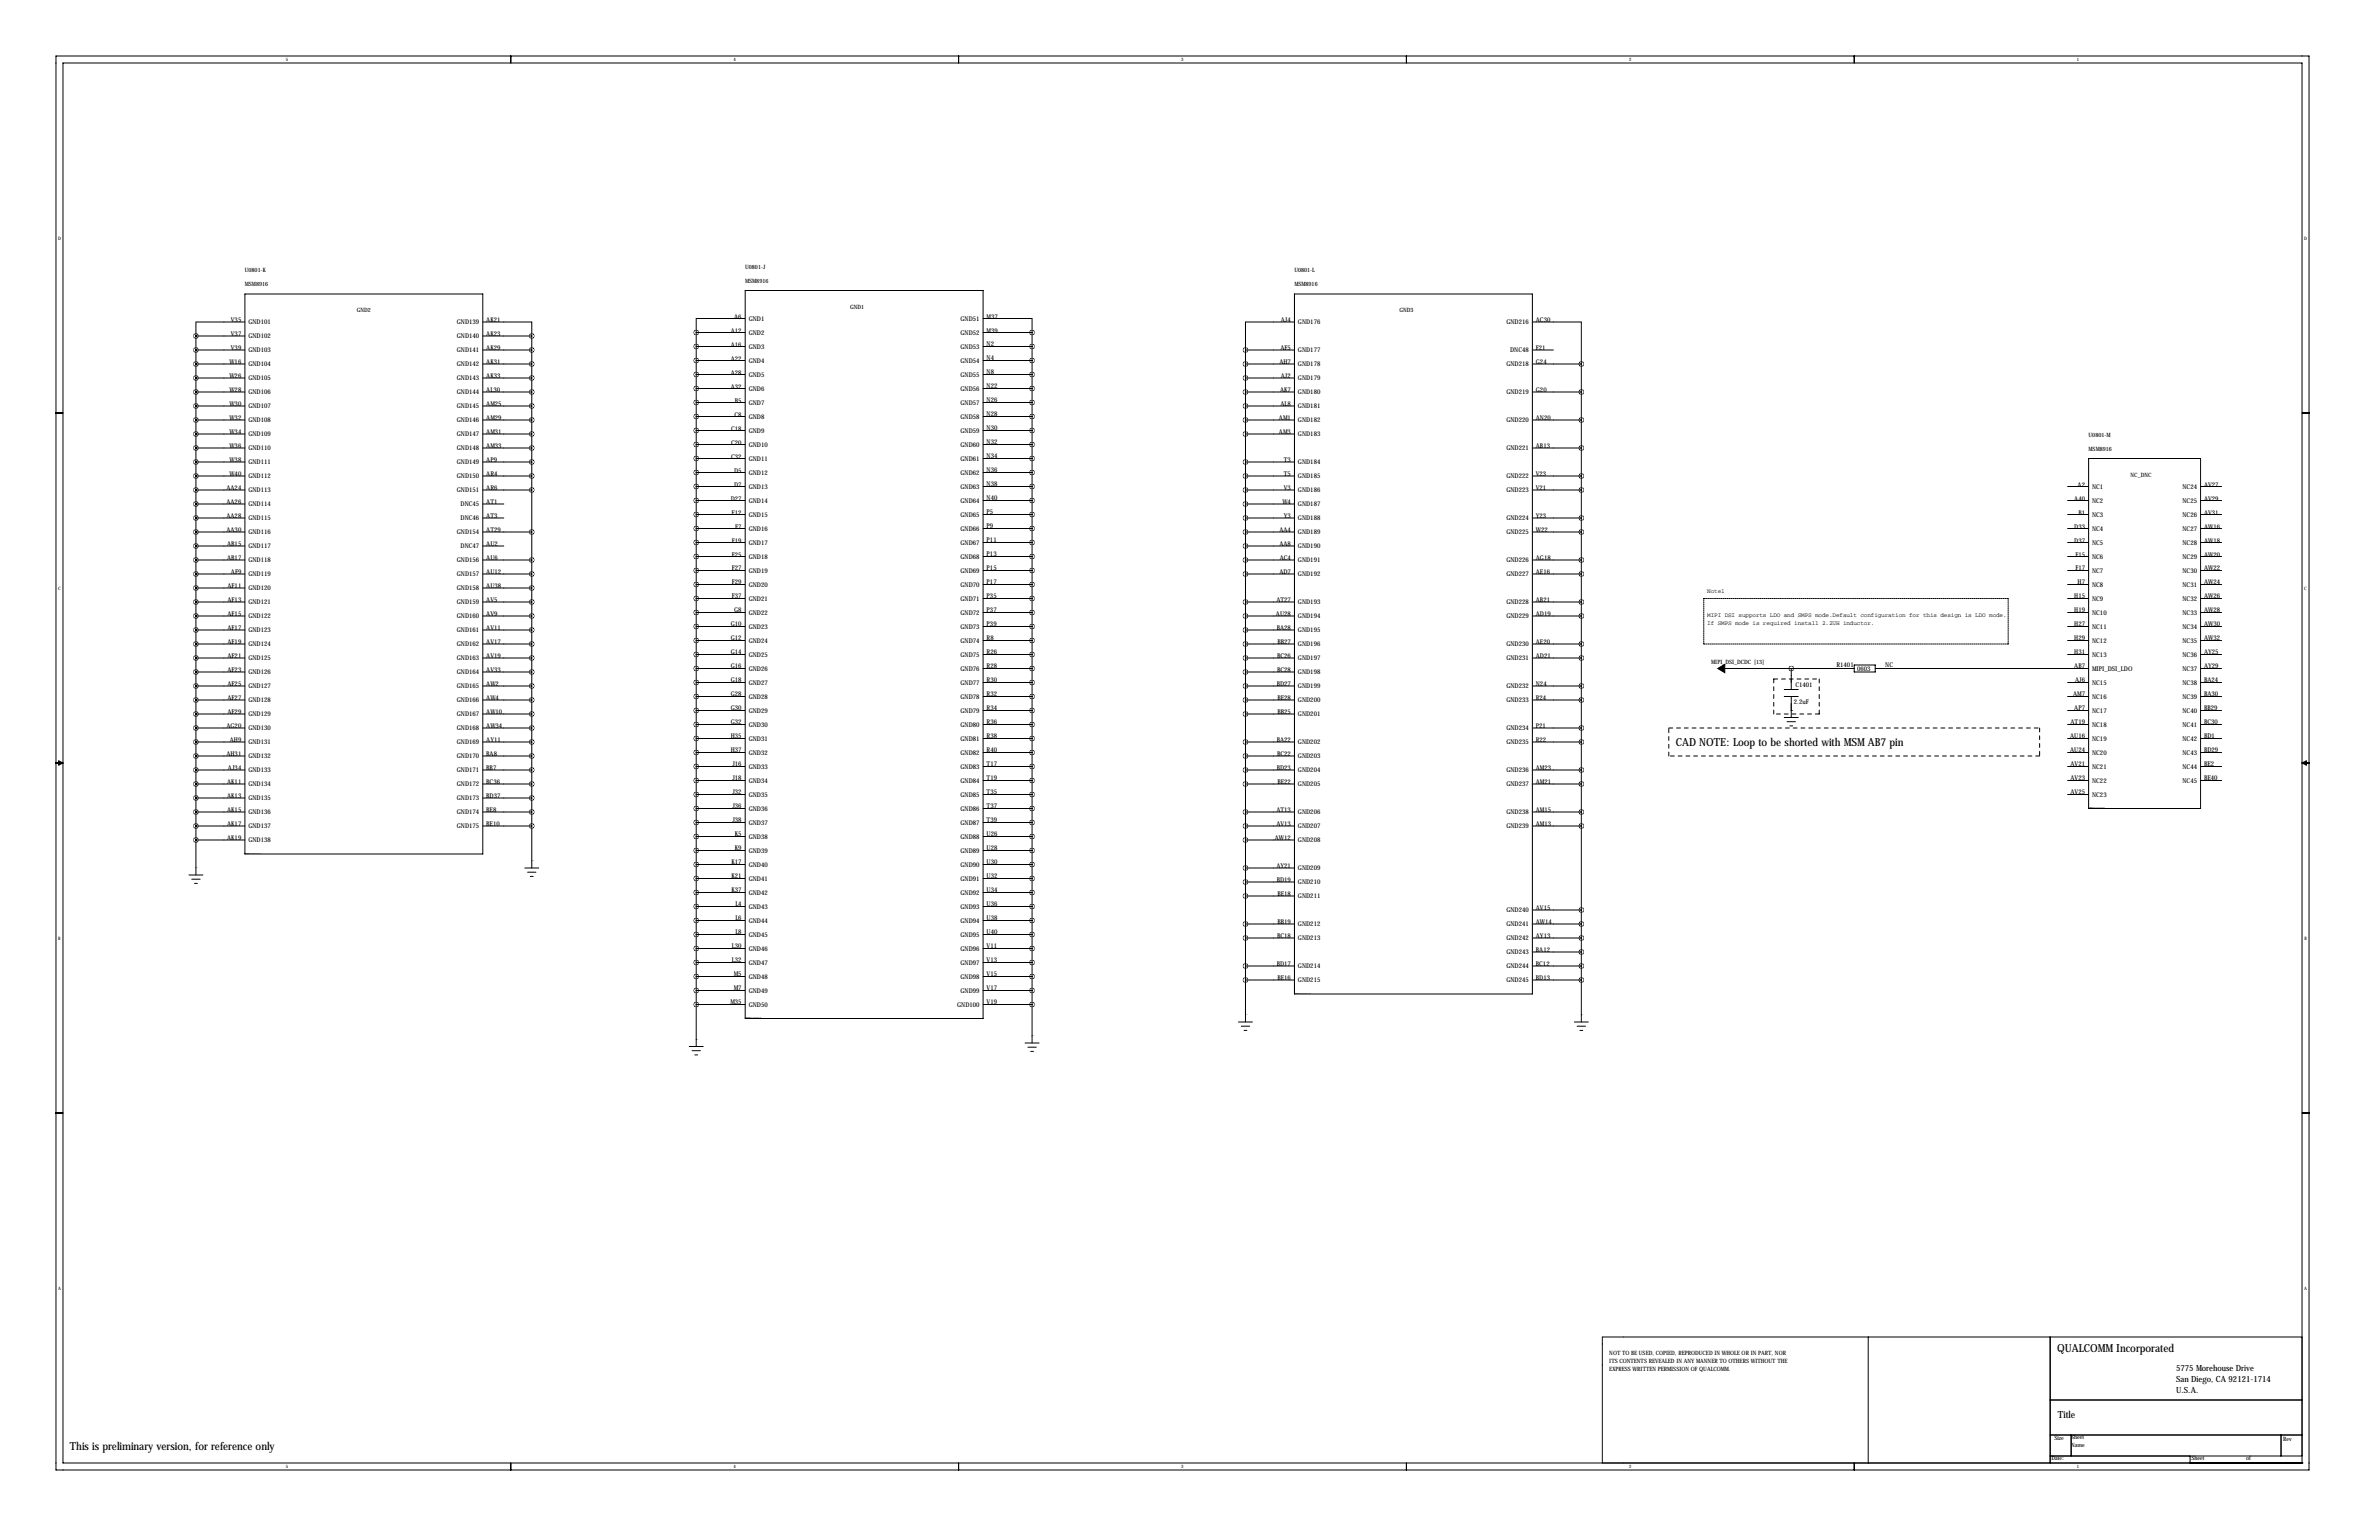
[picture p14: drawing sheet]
<svg xmlns="http://www.w3.org/2000/svg" width="864mm" height="559mm" viewBox="0 0 864 559" stroke-linecap="round" stroke-linejoin="round" font-family="sans-serif">
<defs><g id="words">
<g font-size="4">
<text x="608.3" y="270.8">CAD NOTE: Loop to be shorted with MSM AB7 pin</text>
<text x="746.8" y="490.5">QUALCOMM Incorporated</text>
<text x="25.4" y="526.1">This is preliminary version, for reference only</text>
</g>
<text font-size="3.6" x="747" y="514.6">Title</text>
<g font-size="3.1">
<text x="789.9" y="497.5">5775 Morehouse Drive</text>
<text x="789.9" y="501.5">San Diego, CA 92121-1714</text>
<text x="789.9" y="505.6">U.S.A.</text>
</g>
<g font-size="2.4">
<text x="83.8" y="116.8">V35</text>
<text x="90.2" y="117.7">GND101</text>
<text x="165.8" y="117.7">GND139</text>
<text x="176.5" y="116.8">AK21</text>
<text x="266.5" y="115.6">A6</text>
<text x="271.8" y="116.4">GND1</text>
<text x="348.7" y="116.4">GND51</text>
<text x="358.1" y="115.6">M37</text>
<text x="465" y="116.8">AJ4</text>
<text x="471.2" y="117.7">GND176</text>
<text x="546.8" y="117.7">GND216</text>
<text x="557.5" y="116.8">AC30</text>
<text x="83.8" y="121.9">V37</text>
<text x="90.2" y="122.7">GND102</text>
<text x="165.8" y="122.7">GND140</text>
<text x="176.5" y="121.9">AK23</text>
<text x="265.3" y="120.6">A12</text>
<text x="265.3" y="125.7">A16</text>
<text x="271.8" y="121.5">GND2</text>
<text x="348.7" y="121.5">GND52</text>
<text x="358.1" y="120.6">M39</text>
<text x="358.1" y="125.7">N2</text>
<text x="83.8" y="127">V39</text>
<text x="90.2" y="127.8">GND103</text>
<text x="165.8" y="127.8">GND141</text>
<text x="176.5" y="127">AK29</text>
<text x="265.3" y="130.8">A22</text>
<text x="271.8" y="126.6">GND3</text>
<text x="271.8" y="131.6">GND4</text>
<text x="348.7" y="126.6">GND53</text>
<text x="348.7" y="131.6">GND54</text>
<text x="358.1" y="130.8">N4</text>
<text x="464.8" y="127">AF5</text>
<text x="471.2" y="127.8">GND177</text>
<text x="548.2" y="127.8">DNC48</text>
<text x="557.5" y="127">F21</text>
<text x="83.3" y="137.2">W26</text>
<text x="83.3" y="132.1">W16</text>
<text x="90.2" y="138">GND105</text>
<text x="90.2" y="132.9">GND104</text>
<text x="165.8" y="132.9">GND142</text>
<text x="165.8" y="138">GND143</text>
<text x="176.5" y="132.1">AK31</text>
<text x="176.5" y="137.2">AK33</text>
<text x="265.3" y="135.9">A28</text>
<text x="271.8" y="136.7">GND5</text>
<text x="348.7" y="136.7">GND55</text>
<text x="358.1" y="135.9">N8</text>
<text x="464.4" y="132.1">AH7</text>
<text x="465" y="137.2">AJ2</text>
<text x="471.2" y="132.9">GND178</text>
<text x="471.2" y="138">GND179</text>
<text x="546.8" y="132.9">GND218</text>
<text x="557.5" y="132.1">G24</text>
<text x="83.3" y="142.2">W28</text>
<text x="90.2" y="143.1">GND106</text>
<text x="165.8" y="143.1">GND144</text>
<text x="176.5" y="142.2">AL30</text>
<text x="265.3" y="141">A32</text>
<text x="271.8" y="141.8">GND6</text>
<text x="348.7" y="141.8">GND56</text>
<text x="358.1" y="141">N22</text>
<text x="464.7" y="142.2">AK7</text>
<text x="471.2" y="143.1">GND180</text>
<text x="546.8" y="143.1">GND219</text>
<text x="557.5" y="142.2">G20</text>
<text x="83.3" y="147.3">W30</text>
<text x="90.2" y="148.1">GND107</text>
<text x="165.8" y="148.1">GND145</text>
<text x="176.5" y="147.3">AM25</text>
<text x="266.8" y="146.1">B5</text>
<text x="271.8" y="146.9">GND7</text>
<text x="348.7" y="146.9">GND57</text>
<text x="358.1" y="146">N26</text>
<text x="464.8" y="147.3">AL8</text>
<text x="471.2" y="148.1">GND181</text>
<text x="83.3" y="152.4">W32</text>
<text x="90.2" y="153.2">GND108</text>
<text x="165.8" y="153.2">GND146</text>
<text x="176.5" y="152.4">AM29</text>
<text x="266.7" y="151.1">C8</text>
<text x="271.8" y="152">GND8</text>
<text x="348.7" y="152">GND58</text>
<text x="358.1" y="151.1">N28</text>
<text x="464.3" y="152.4">AM1</text>
<text x="471.2" y="153.2">GND182</text>
<text x="546.8" y="153.2">GND220</text>
<text x="557.5" y="152.4">AN20</text>
<text x="83.3" y="157.5">W34</text>
<text x="90.2" y="158.3">GND109</text>
<text x="165.8" y="158.3">GND147</text>
<text x="176.5" y="157.5">AM31</text>
<text x="265.4" y="156.2">C18</text>
<text x="265.4" y="161.3">C20</text>
<text x="271.8" y="157">GND9</text>
<text x="348.7" y="157">GND59</text>
<text x="358.1" y="156.2">N30</text>
<text x="358.1" y="161.3">N32</text>
<text x="464.3" y="157.5">AM3</text>
<text x="471.2" y="158.3">GND183</text>
<text x="83.3" y="167.6">W38</text>
<text x="83.3" y="162.6">W36</text>
<text x="90.2" y="163.4">GND110</text>
<text x="165.8" y="163.4">GND148</text>
<text x="176.5" y="162.6">AM33</text>
<text x="176.5" y="167.6">AP9</text>
<text x="265.4" y="166.4">C32</text>
<text x="271.8" y="162.1">GND10</text>
<text x="271.8" y="167.2">GND11</text>
<text x="348.7" y="162.1">GND60</text>
<text x="348.7" y="167.2">GND61</text>
<text x="358.1" y="166.4">N34</text>
<text x="466" y="167.6">T3</text>
<text x="546.8" y="163.4">GND221</text>
<text x="557.5" y="162.6">AB13</text>
<text x="83.3" y="172.7">W40</text>
<text x="90.2" y="173.5">GND112</text>
<text x="90.2" y="168.5">GND111</text>
<text x="165.8" y="168.5">GND149</text>
<text x="165.8" y="173.5">GND150</text>
<text x="176.5" y="172.7">AR4</text>
<text x="266.5" y="171.4">D5</text>
<text x="271.8" y="172.3">GND12</text>
<text x="348.7" y="172.3">GND62</text>
<text x="358.1" y="171.4">N36</text>
<text x="466" y="172.7">T5</text>
<text x="471.2" y="168.5">GND184</text>
<text x="471.2" y="173.5">GND185</text>
<text x="546.8" y="173.5">GND222</text>
<text x="557.5" y="172.7">V23</text>
<text x="82.2" y="177.8">AA24</text>
<text x="90.2" y="178.6">GND113</text>
<text x="165.8" y="178.6">GND151</text>
<text x="176.5" y="177.8">AR6</text>
<text x="266.5" y="176.5">D7</text>
<text x="271.8" y="177.4">GND13</text>
<text x="348.7" y="177.4">GND63</text>
<text x="358.1" y="176.5">N38</text>
<text x="466" y="177.8">V3</text>
<text x="471.2" y="178.6">GND186</text>
<text x="546.8" y="178.6">GND223</text>
<text x="557.5" y="177.8">V21</text>
<text x="754.2" y="176.5">A2</text>
<text x="759.5" y="177.4">NC1</text>
<text x="792.3" y="177.4">NC24</text>
<text x="800.1" y="176.5">AV27</text>
<text x="82.2" y="182.9">AA26</text>
<text x="90.2" y="183.7">GND114</text>
<text x="167.2" y="183.7">DNC45</text>
<text x="176.5" y="182.9">AT1</text>
<text x="265.3" y="181.6">D27</text>
<text x="271.8" y="182.4">GND14</text>
<text x="348.7" y="182.4">GND64</text>
<text x="358.1" y="181.6">N40</text>
<text x="465.5" y="182.9">W4</text>
<text x="471.2" y="183.7">GND187</text>
<text x="753" y="181.6">A40</text>
<text x="759.5" y="182.4">NC2</text>
<text x="792.3" y="182.4">NC25</text>
<text x="800.1" y="181.6">AV29</text>
<text x="82.2" y="188">AA28</text>
<text x="90.2" y="188.8">GND115</text>
<text x="167.2" y="188.8">DNC46</text>
<text x="176.5" y="188">AT3</text>
<text x="265.6" y="186.7">E12</text>
<text x="266.9" y="191.8">F7</text>
<text x="271.8" y="187.5">GND15</text>
<text x="348.7" y="187.5">GND65</text>
<text x="358.1" y="186.7">P5</text>
<text x="358.1" y="191.8">P9</text>
<text x="466" y="188">Y3</text>
<text x="471.2" y="188.8">GND188</text>
<text x="546.8" y="188.8">GND224</text>
<text x="557.5" y="188">Y23</text>
<text x="753" y="191.8">D33</text>
<text x="754.5" y="186.7">B1</text>
<text x="759.5" y="187.5">NC3</text>
<text x="792.3" y="187.5">NC26</text>
<text x="800.1" y="186.7">AV31</text>
<text x="800.1" y="191.8">AW16</text>
<text x="82.2" y="193">AA30</text>
<text x="90.2" y="193.9">GND116</text>
<text x="165.8" y="193.9">GND154</text>
<text x="176.5" y="193">AT29</text>
<text x="265.7" y="196.8">F19</text>
<text x="271.8" y="192.6">GND16</text>
<text x="271.8" y="197.7">GND17</text>
<text x="348.7" y="192.6">GND66</text>
<text x="348.7" y="197.7">GND67</text>
<text x="358.1" y="196.8">P11</text>
<text x="464.4" y="193">AA4</text>
<text x="471.2" y="193.9">GND189</text>
<text x="546.8" y="193.9">GND225</text>
<text x="557.5" y="193">W22</text>
<text x="753" y="196.8">D37</text>
<text x="759.5" y="192.6">NC4</text>
<text x="759.5" y="197.7">NC5</text>
<text x="792.3" y="192.6">NC27</text>
<text x="792.3" y="197.7">NC28</text>
<text x="800.1" y="196.8">AW18</text>
<text x="82.5" y="198.1">AB15</text>
<text x="82.5" y="203.2">AB17</text>
<text x="90.2" y="198.9">GND117</text>
<text x="167.2" y="198.9">DNC47</text>
<text x="176.5" y="198.1">AU2</text>
<text x="176.5" y="203.2">AU6</text>
<text x="265.7" y="201.9">F25</text>
<text x="271.8" y="202.8">GND18</text>
<text x="348.7" y="202.8">GND68</text>
<text x="358.1" y="201.9">P13</text>
<text x="464.4" y="198.1">AA8</text>
<text x="464.6" y="203.2">AC4</text>
<text x="471.2" y="198.9">GND190</text>
<text x="557.5" y="203.2">AG18</text>
<text x="753.4" y="201.9">F15</text>
<text x="759.5" y="202.8">NC6</text>
<text x="792.3" y="202.8">NC29</text>
<text x="800.1" y="201.9">AW20</text>
<text x="83.8" y="208.3">AF9</text>
<text x="90.2" y="204">GND118</text>
<text x="90.2" y="209.1">GND119</text>
<text x="165.8" y="204">GND156</text>
<text x="165.8" y="209.1">GND157</text>
<text x="176.5" y="208.3">AU12</text>
<text x="265.7" y="207">F27</text>
<text x="271.8" y="207.8">GND19</text>
<text x="348.7" y="207.8">GND69</text>
<text x="358.1" y="207">P15</text>
<text x="464.4" y="208.3">AD7</text>
<text x="471.2" y="204">GND191</text>
<text x="471.2" y="209.1">GND192</text>
<text x="546.8" y="204">GND226</text>
<text x="546.8" y="209.1">GND227</text>
<text x="557.5" y="208.3">AE16</text>
<text x="753.4" y="207">F17</text>
<text x="759.5" y="207.8">NC7</text>
<text x="792.3" y="207.8">NC30</text>
<text x="800.1" y="207">AW22</text>
<text x="82.6" y="213.4">AF11</text>
<text x="90.2" y="214.2">GND120</text>
<text x="165.8" y="214.2">GND158</text>
<text x="176.5" y="213.4">AU38</text>
<text x="265.7" y="212.1">F29</text>
<text x="271.8" y="212.9">GND20</text>
<text x="348.7" y="212.9">GND70</text>
<text x="358.1" y="212.1">P17</text>
<text x="754.2" y="212.1">H7</text>
<text x="759.5" y="212.9">NC8</text>
<text x="792.3" y="212.9">NC31</text>
<text x="800.1" y="212.1">AW24</text>
<text x="82.6" y="218.4">AF13</text>
<text x="90.2" y="219.3">GND121</text>
<text x="165.8" y="219.3">GND159</text>
<text x="176.5" y="218.4">AV5</text>
<text x="265.7" y="217.2">F37</text>
<text x="271.8" y="218">GND21</text>
<text x="348.7" y="218">GND71</text>
<text x="358.1" y="217.2">P35</text>
<text x="463.3" y="218.4">AT27</text>
<text x="471.2" y="219.3">GND193</text>
<text x="546.8" y="219.3">GND228</text>
<text x="557.5" y="218.4">AB21</text>
<text x="753" y="217.2">H15</text>
<text x="759.5" y="218">NC9</text>
<text x="792.3" y="218">NC32</text>
<text x="800.1" y="217.2">AW26</text>
<text x="82.6" y="223.5">AF15</text>
<text x="90.2" y="224.4">GND122</text>
<text x="165.8" y="224.3">GND160</text>
<text x="176.5" y="223.5">AV9</text>
<text x="265.3" y="227.3">G10</text>
<text x="266.5" y="222.2">G8</text>
<text x="271.8" y="223.1">GND22</text>
<text x="348.7" y="223.1">GND72</text>
<text x="358.1" y="222.2">P37</text>
<text x="358.1" y="227.3">P39</text>
<text x="463.2" y="223.5">AU28</text>
<text x="471.2" y="224.4">GND194</text>
<text x="546.8" y="224.3">GND229</text>
<text x="557.5" y="223.5">AD19</text>
<text x="753" y="222.2">H19</text>
<text x="753" y="227.3">H27</text>
<text x="759.5" y="223.1">NC10</text>
<text x="792.3" y="223.1">NC33</text>
<text x="800.1" y="222.2">AW28</text>
<text x="800.1" y="227.3">AW30</text>
<text x="82.6" y="233.7">AF19</text>
<text x="82.6" y="228.6">AF17</text>
<text x="90.2" y="229.4">GND123</text>
<text x="165.8" y="229.4">GND161</text>
<text x="176.5" y="228.6">AV11</text>
<text x="176.5" y="233.7">AV17</text>
<text x="265.3" y="232.4">G12</text>
<text x="271.8" y="228.2">GND23</text>
<text x="271.8" y="233.2">GND24</text>
<text x="348.7" y="228.2">GND73</text>
<text x="348.7" y="233.2">GND74</text>
<text x="358.1" y="232.4">R8</text>
<text x="463.5" y="228.6">BA28</text>
<text x="463.7" y="233.7">BB27</text>
<text x="471.2" y="229.4">GND195</text>
<text x="557.5" y="233.7">AE20</text>
<text x="753" y="232.4">H29</text>
<text x="759.5" y="228.2">NC11</text>
<text x="759.5" y="233.2">NC12</text>
<text x="792.3" y="228.2">NC34</text>
<text x="792.3" y="233.2">NC35</text>
<text x="800.1" y="232.4">AW32</text>
<text x="82.6" y="238.8">AF21</text>
<text x="90.2" y="239.6">GND125</text>
<text x="90.2" y="234.5">GND124</text>
<text x="165.8" y="234.5">GND162</text>
<text x="165.8" y="239.6">GND163</text>
<text x="176.5" y="238.8">AV19</text>
<text x="265.3" y="237.5">G14</text>
<text x="271.8" y="238.3">GND25</text>
<text x="348.7" y="238.3">GND75</text>
<text x="358.1" y="237.5">R26</text>
<text x="463.6" y="238.8">BC26</text>
<text x="471.2" y="234.5">GND196</text>
<text x="471.2" y="239.6">GND197</text>
<text x="546.8" y="234.5">GND230</text>
<text x="546.8" y="239.6">GND231</text>
<text x="557.5" y="238.8">AD21</text>
<text x="753" y="237.5">H31</text>
<text x="759.5" y="238.3">NC13</text>
<text x="792.3" y="238.3">NC36</text>
<text x="800.1" y="237.5">AY25</text>
<text x="82.6" y="243.8">AF23</text>
<text x="90.2" y="244.7">GND126</text>
<text x="165.8" y="244.7">GND164</text>
<text x="176.5" y="243.8">AV33</text>
<text x="265.3" y="242.6">G16</text>
<text x="271.8" y="243.4">GND26</text>
<text x="348.7" y="243.4">GND76</text>
<text x="358.1" y="242.6">R28</text>
<text x="463.6" y="243.8">BC28</text>
<text x="471.2" y="244.7">GND198</text>
<text x="666.7" y="242.1">R1401</text>
<text x="674.1" y="243.6">0603</text>
<text x="684.4" y="241.9">NC</text>
<text x="753" y="242.6">AB7</text>
<text x="759.5" y="243.4">MIPI_DSI_LDO</text>
<text x="792.3" y="243.4">NC37</text>
<text x="800.1" y="242.6">AY29</text>
<text x="82.6" y="248.9">AF25</text>
<text x="90.2" y="249.7">GND127</text>
<text x="165.8" y="249.7">GND165</text>
<text x="176.5" y="248.9">AW2</text>
<text x="265.3" y="247.6">G18</text>
<text x="271.8" y="248.5">GND27</text>
<text x="348.7" y="248.5">GND77</text>
<text x="358.1" y="247.6">R30</text>
<text x="463.5" y="248.9">BD27</text>
<text x="471.2" y="249.7">GND199</text>
<text x="546.8" y="249.7">GND232</text>
<text x="557.5" y="248.9">N24</text>
<text x="651.8" y="249.4">C1401</text>
<text x="753.3" y="247.6">AJ6</text>
<text x="759.5" y="248.5">NC15</text>
<text x="792.3" y="248.5">NC38</text>
<text x="800.1" y="247.6">BA24</text>
<text x="82.6" y="254">AF27</text>
<text x="90.2" y="254.8">GND128</text>
<text x="165.8" y="254.8">GND166</text>
<text x="176.5" y="254">AW4</text>
<text x="265.3" y="252.7">G28</text>
<text x="265.3" y="257.8">G30</text>
<text x="271.8" y="253.6">GND28</text>
<text x="348.7" y="253.6">GND78</text>
<text x="358.1" y="252.7">R32</text>
<text x="358.1" y="257.8">R34</text>
<text x="463.7" y="254">BE28</text>
<text x="471.2" y="254.8">GND200</text>
<text x="546.8" y="254.8">GND233</text>
<text x="557.5" y="254">R24</text>
<text x="651.2" y="255.4">2.2uF</text>
<text x="752.6" y="252.7">AM7</text>
<text x="753" y="257.8">AP7</text>
<text x="759.5" y="253.6">NC16</text>
<text x="792.3" y="253.6">NC39</text>
<text x="800.1" y="252.7">BA30</text>
<text x="800.1" y="257.8">BB29</text>
<text x="82.6" y="259.1">AF29</text>
<text x="90.2" y="259.9">GND129</text>
<text x="165.8" y="259.9">GND167</text>
<text x="176.5" y="259.1">AW10</text>
<text x="265.3" y="262.9">G32</text>
<text x="271.8" y="258.6">GND29</text>
<text x="271.8" y="263.7">GND30</text>
<text x="348.7" y="258.6">GND79</text>
<text x="348.7" y="263.7">GND80</text>
<text x="358.1" y="262.9">R36</text>
<text x="463.7" y="259.1">BB25</text>
<text x="471.2" y="259.9">GND201</text>
<text x="751.6" y="262.9">AT19</text>
<text x="759.5" y="258.6">NC17</text>
<text x="759.5" y="263.7">NC18</text>
<text x="792.3" y="258.6">NC40</text>
<text x="792.3" y="263.7">NC41</text>
<text x="800.1" y="262.9">BC30</text>
<text x="82.2" y="264.2">AG20</text>
<text x="83.4" y="269.2">AH9</text>
<text x="90.2" y="265">GND130</text>
<text x="165.8" y="265">GND168</text>
<text x="176.5" y="264.2">AW34</text>
<text x="176.5" y="269.2">AY11</text>
<text x="265.3" y="268">H35</text>
<text x="271.8" y="268.8">GND31</text>
<text x="348.7" y="268.8">GND81</text>
<text x="358.1" y="268">R38</text>
<text x="463.5" y="269.2">BA22</text>
<text x="546.8" y="265">GND234</text>
<text x="557.5" y="264.2">P21</text>
<text x="557.5" y="269.2">R22</text>
<text x="751.5" y="268">AU16</text>
<text x="759.5" y="268.8">NC19</text>
<text x="792.3" y="268.8">NC42</text>
<text x="800.1" y="268">BD1</text>
<text x="82.2" y="274.3">AH31</text>
<text x="90.2" y="270.1">GND131</text>
<text x="90.2" y="275.1">GND132</text>
<text x="165.8" y="270.1">GND169</text>
<text x="165.8" y="275.1">GND170</text>
<text x="176.5" y="274.3">BA8</text>
<text x="265.3" y="273">H37</text>
<text x="271.8" y="273.9">GND32</text>
<text x="348.7" y="273.9">GND82</text>
<text x="358.1" y="273">R40</text>
<text x="463.6" y="274.3">BC22</text>
<text x="471.2" y="270.1">GND202</text>
<text x="471.2" y="275.1">GND203</text>
<text x="546.8" y="270.1">GND235</text>
<text x="751.5" y="273">AU24</text>
<text x="759.5" y="273.9">NC20</text>
<text x="792.3" y="273.9">NC43</text>
<text x="800.1" y="273">BD29</text>
<text x="82.7" y="279.4">AJ34</text>
<text x="90.2" y="280.2">GND133</text>
<text x="165.8" y="280.2">GND171</text>
<text x="176.5" y="279.4">BB7</text>
<text x="265.8" y="278.1">J16</text>
<text x="271.8" y="279">GND33</text>
<text x="348.7" y="279">GND83</text>
<text x="358.1" y="278.1">T17</text>
<text x="463.5" y="279.4">BD23</text>
<text x="471.2" y="280.2">GND204</text>
<text x="546.8" y="280.2">GND236</text>
<text x="557.5" y="279.4">AM23</text>
<text x="751.6" y="278.1">AV21</text>
<text x="759.5" y="279">NC21</text>
<text x="792.3" y="279">NC44</text>
<text x="800.1" y="278.1">BE2</text>
<text x="82.5" y="284.5">AK11</text>
<text x="90.2" y="285.3">GND134</text>
<text x="165.8" y="285.3">GND172</text>
<text x="176.5" y="284.5">BC36</text>
<text x="265.8" y="283.2">J18</text>
<text x="271.8" y="284">GND34</text>
<text x="348.7" y="284">GND84</text>
<text x="358.1" y="283.2">T19</text>
<text x="463.7" y="284.5">BE22</text>
<text x="471.2" y="285.3">GND205</text>
<text x="546.8" y="285.3">GND237</text>
<text x="557.5" y="284.5">AM21</text>
<text x="751.6" y="283.2">AV23</text>
<text x="759.5" y="284">NC22</text>
<text x="792.3" y="284">NC45</text>
<text x="800.1" y="283.2">BE40</text>
<text x="82.5" y="289.6">AK13</text>
<text x="90.2" y="290.4">GND135</text>
<text x="165.8" y="290.4">GND173</text>
<text x="176.5" y="289.6">BD37</text>
<text x="265.8" y="288.3">J32</text>
<text x="265.8" y="293.4">J36</text>
<text x="271.8" y="289.1">GND35</text>
<text x="348.7" y="289.1">GND85</text>
<text x="358.1" y="288.3">T35</text>
<text x="358.1" y="293.4">T37</text>
<text x="751.6" y="288.3">AV25</text>
<text x="759.5" y="289.1">NC23</text>
<text x="82.5" y="294.6">AK15</text>
<text x="82.5" y="299.7">AK17</text>
<text x="90.2" y="295.5">GND136</text>
<text x="165.8" y="295.5">GND174</text>
<text x="176.5" y="294.6">BE8</text>
<text x="176.5" y="299.7">BE10</text>
<text x="265.8" y="298.4">J38</text>
<text x="271.8" y="294.2">GND36</text>
<text x="271.8" y="299.3">GND37</text>
<text x="348.7" y="294.2">GND86</text>
<text x="348.7" y="299.3">GND87</text>
<text x="358.1" y="298.4">T39</text>
<text x="463.3" y="294.6">AT13</text>
<text x="463.3" y="299.7">AV13</text>
<text x="471.2" y="295.5">GND206</text>
<text x="546.8" y="295.5">GND238</text>
<text x="557.5" y="294.6">AM15</text>
<text x="557.5" y="299.7">AM13</text>
<text x="82.5" y="304.8">AK19</text>
<text x="90.2" y="300.5">GND137</text>
<text x="90.2" y="305.6">GND138</text>
<text x="165.8" y="300.5">GND175</text>
<text x="266.8" y="303.5">K5</text>
<text x="271.8" y="304.4">GND38</text>
<text x="348.7" y="304.4">GND88</text>
<text x="358.1" y="303.5">U26</text>
<text x="462.8" y="304.8">AW12</text>
<text x="471.2" y="300.5">GND207</text>
<text x="471.2" y="305.6">GND208</text>
<text x="546.8" y="300.5">GND239</text>
<text x="266.8" y="308.6">K9</text>
<text x="271.8" y="309.4">GND39</text>
<text x="348.7" y="309.4">GND89</text>
<text x="358.1" y="308.6">U28</text>
<text x="265.6" y="313.7">K17</text>
<text x="271.8" y="314.5">GND40</text>
<text x="348.7" y="314.5">GND90</text>
<text x="358.1" y="313.7">U30</text>
<text x="463.3" y="315">AY21</text>
<text x="471.2" y="315.8">GND209</text>
<text x="265.6" y="318.8">K21</text>
<text x="265.6" y="323.8">K37</text>
<text x="271.8" y="319.6">GND41</text>
<text x="348.7" y="319.6">GND91</text>
<text x="358.1" y="318.8">U32</text>
<text x="358.1" y="323.8">U34</text>
<text x="463.5" y="320">BD19</text>
<text x="471.2" y="320.9">GND210</text>
<text x="266.9" y="328.9">L4</text>
<text x="271.8" y="324.7">GND42</text>
<text x="271.8" y="329.8">GND43</text>
<text x="348.7" y="324.7">GND92</text>
<text x="348.7" y="329.8">GND93</text>
<text x="358.1" y="328.9">U36</text>
<text x="463.7" y="325.1">BE18</text>
<text x="471.2" y="325.9">GND211</text>
<text x="266.9" y="334">L6</text>
<text x="271.8" y="334.8">GND44</text>
<text x="348.7" y="334.8">GND94</text>
<text x="358.1" y="334">U38</text>
<text x="463.7" y="335.3">BB19</text>
<text x="546.8" y="331">GND240</text>
<text x="557.5" y="330.2">AV15</text>
<text x="557.5" y="335.3">AW14</text>
<text x="266.9" y="339.1">L8</text>
<text x="271.8" y="339.9">GND45</text>
<text x="348.7" y="339.9">GND95</text>
<text x="358.1" y="339.1">U40</text>
<text x="463.6" y="340.4">BC18</text>
<text x="471.2" y="336.1">GND212</text>
<text x="471.2" y="341.2">GND213</text>
<text x="546.8" y="336.1">GND241</text>
<text x="546.8" y="341.2">GND242</text>
<text x="557.5" y="340.4">AY13</text>
<text x="265.7" y="344.2">L30</text>
<text x="271.8" y="345">GND46</text>
<text x="348.7" y="345">GND96</text>
<text x="358.1" y="344.2">V11</text>
<text x="546.8" y="346.3">GND243</text>
<text x="557.5" y="345.4">BA12</text>
<text x="265.7" y="349.2">L32</text>
<text x="271.8" y="350.1">GND47</text>
<text x="348.7" y="350.1">GND97</text>
<text x="358.1" y="349.2">V13</text>
<text x="463.5" y="350.5">BD17</text>
<text x="471.2" y="351.3">GND214</text>
<text x="546.8" y="351.3">GND244</text>
<text x="557.5" y="350.5">BC12</text>
<text x="266.4" y="354.3">M5</text>
<text x="266.4" y="359.4">M7</text>
<text x="271.8" y="355.2">GND48</text>
<text x="348.7" y="355.2">GND98</text>
<text x="358.1" y="354.3">V15</text>
<text x="358.1" y="359.4">V17</text>
<text x="463.7" y="355.6">BE16</text>
<text x="471.2" y="356.4">GND215</text>
<text x="546.8" y="356.4">GND245</text>
<text x="557.5" y="355.6">BD13</text>
<text x="265.2" y="364.5">M35</text>
<text x="271.8" y="360.2">GND49</text>
<text x="271.8" y="365.3">GND50</text>
<text x="347.5" y="365.3">GND100</text>
<text x="348.7" y="360.2">GND99</text>
<text x="358.1" y="364.5">V19</text>
</g>
<g font-size="2.2">
<text x="619.8" y="215.1">Note1</text>
<text x="619.8" y="223.8">MIPI DSI supports LDO and SMPS mode.Default configuration for this design is LDO mode.</text>
<text x="619.8" y="226.7">If SMPS mode is required install 2.2UH inductor.</text>
</g>
<g font-size="2.1">
<text x="88.9" y="98.8">U0801-K</text>
<text x="270.5" y="97.5">U0801-J</text>
<text x="469.9" y="98.8">U0801-L</text>
<text x="88.9" y="103.9">MSM8916</text>
<text x="270.5" y="102.6">MSM8916</text>
<text x="469.9" y="103.9">MSM8916</text>
<text x="129.5" y="113.3">GND2</text>
<text x="308.6" y="112">GND1</text>
<text x="508" y="113.3">GND3</text>
<text x="758.2" y="158.5">U0801-M</text>
<text x="758.2" y="163.6">MSM8916</text>
<text x="773.4" y="172.9">NC_DNC</text>
<text x="621.2" y="241">MIPI_DSI_DCDC [13]</text>
<text x="584.2" y="491.7">NOT TO BE USED, COPIED, REPRODUCED IN WHOLE OR IN PART, NOR</text>
<text x="584.2" y="497.3">EXPRESS WRITTEN PERMISSION OF QUALCOMM.</text>
<text x="584.2" y="494.5">ITS CONTENTS REVEALED IN ANY MANNER TO OTHERS WITHOUT THE</text>
<text x="745.7" y="522.4">Size</text>
<text x="751.8" y="525">Name</text>
<text x="751.8" y="522.2">Sheet</text>
<text x="828.8" y="522.7">Rev</text>
<text x="744.7" y="529.8">Date:</text>
<text x="795.5" y="529.8">Sheet</text>
<text x="815.3" y="529.8">of</text>
</g>
<g font-size="1.7">
<text x="103.7" y="22.2">5</text>
<text x="266.3" y="22.2">4</text>
<text x="428.8" y="22.2">3</text>
<text x="591.4" y="22.2">2</text>
<text x="754" y="22.2">1</text>
<text x="21.1" y="86.9">D</text>
<text x="836.4" y="86.9">D</text>
<text x="21.1" y="213.9">C</text>
<text x="836.5" y="213.9">C</text>
<text x="21.2" y="340.9">B</text>
<text x="836.5" y="340.9">B</text>
<text x="21.1" y="467.9">A</text>
<text x="836.4" y="467.9">A</text>
<text x="103.7" y="532.7">5</text>
<text x="266.3" y="532.7">4</text>
<text x="428.8" y="532.7">3</text>
<text x="591.4" y="532.7">2</text>
<text x="754" y="532.7">1</text>
</g>
<g font-size=".4">
<text x="750.6" y="242.6">N21276370</text>
<text x="650.2" y="257.8">GND</text>
<text x="758.2" y="293.4">MSM8916-1</text>
<text x="758.2" y="293.4">M:CIS_LIBHWSCH_LIBHW-LIBRARY.OLB</text>
<text x="88.9" y="309.9">MSM8916-1</text>
<text x="88.9" y="309.9">M:CIS_LIBHWSCH_LIBHW-LIBRARY.OLB</text>
<text x="71.1" y="315">GND</text>
<text x="193" y="312.4">GND</text>
<text x="469.9" y="360.7">MSM8916-1</text>
<text x="469.9" y="360.7">M:CIS_LIBHWSCH_LIBHW-LIBRARY.OLB</text>
<text x="270.5" y="369.6">MSM8916-1</text>
<text x="270.5" y="369.6">M:CIS_LIBHWSCH_LIBHW-LIBRARY.OLB</text>
<text x="452.1" y="368.3">GND</text>
<text x="574" y="368.3">GND</text>
<text x="252.7" y="377.2">GND</text>
<text x="374.6" y="375.9">GND</text>
</g>
</g></defs>
<path d="M643.9 259.1v-12.7M643.9 246.4h16.5M660.4 246.4v12.7M660.4 259.1h-16.5M605.8 274.3v-10.1M605.8 264.2h134.6M740.4 264.2v10.1M740.4 274.3h-134.6" fill="none" stroke="#000" stroke-width=".36" stroke-dasharray="1.4 1.4"/>
<g fill="none" stroke="#000" stroke-width=".36">
<path d="M20.3 20.3h817.9v513.1h-817.9zM22.9 22.9h812.8v508h-812.8zM185.4 20.3v2.6M348 20.3v2.6M510.5 20.3v2.6M673.1 20.3v2.6M88.9 116.8h-17.8v5.1M88.9 106.7h86.4v203.2h-86.4zM175.3 116.8h17.7v5.1M270.5 105.4h86.4v264.2h-86.4zM270.5 115.6h-17.8v5.1M356.9 115.6h17.7v5.1"/>
<path d="M469.9 106.7h86.4v254h-86.4zM469.9 116.8h-17.8v10.2M556.3 116.8h17.7v15.3M71.1 132.1h17.8M71.1 137.2h17.8M71.1 121.9v195.6M88.9 127h-17.8M88.9 121.9h-17.8M175.3 127h17.7M175.3 121.9h17.7M193 132.1h-17.7M193 137.2h-17.7"/>
<path d="M193 121.9v193.1M252.7 125.7h17.8M252.7 130.8h17.8M252.7 120.7v259M270.5 120.6l-17.8 .1M270.5 135.9h-17.8M356.9 120.6l17.7 .1M356.9 135.9h17.7M374.6 125.7h-17.7M374.6 130.8h-17.7M374.6 120.7v257.8M452.1 132.1h17.8"/>
<path d="M452.1 137.2h17.8M452.1 127v243.8M469.9 127h-17.8M556.3 127h7.6M574 132.1h-17.7M574 132.1v238.7M20.3 149.9h2.6M71.1 157.5h17.8M88.9 142.2h-17.8M88.9 147.3h-17.8M88.9 152.4h-17.8M175.3 142.2h17.7"/>
<path d="M175.3 147.3h17.7M175.3 152.4h17.7M193 157.5h-17.7M252.7 141h17.8M252.7 146.1h17.8M252.7 151.1h17.8M252.7 156.2h17.8M356.9 141h17.7M356.9 146.1h17.7M374.6 151.1h-17.7M374.6 156.2h-17.7M452.1 157.5h17.8"/>
<path d="M469.9 142.2h-17.8M469.9 147.3h-17.8M469.9 152.4h-17.8M556.3 142.2h17.7M556.3 152.4h17.7M835.7 149.9h2.5M71.1 177.8h17.8M71.1 162.6h17.8M88.9 167.6h-17.8M88.9 172.7h-17.8M175.3 167.6h17.7M175.3 172.7h17.7"/>
<path d="M193 177.8h-17.7M193 162.6h-17.7M252.7 176.5h17.8M252.7 171.4h17.8M270.5 166.4h-17.8M270.5 161.3h-17.8M356.9 166.4h17.7M356.9 161.3h17.7M374.6 176.5h-17.7M374.6 171.4h-17.7M452.1 177.8h17.8M469.9 167.6h-17.8"/>
<path d="M469.9 172.7h-17.8M556.3 172.7h17.7M574 177.8h-17.7M574 162.6h-17.7M750.6 176.5h7.6M758.2 166.4h40.6v127h-40.6zM798.8 176.5h7.6M71.1 182.9h17.8M71.1 188h17.8M88.9 193h-17.8M88.9 198.1h-17.8M175.3 182.9h7.6"/>
<path d="M175.3 188h7.6M175.3 193h17.7M175.3 198.1h7.6M252.7 181.6h17.8M252.7 196.8h17.8M270.5 186.7h-17.8M270.5 191.8h-17.8M356.9 186.7h17.7M356.9 191.8h17.7M374.6 181.6h-17.7M374.6 196.8h-17.7M452.1 182.9h17.8"/>
<path d="M452.1 188h17.8M469.9 193h-17.8M469.9 198.1h-17.8M556.3 193h17.7M574 188h-17.7M750.6 181.6h7.6M750.6 186.7h7.6M750.6 191.8h7.6M750.6 196.8h7.6M798.8 181.6h7.6M798.8 186.7h7.6M798.8 191.8h7.6"/>
<path d="M798.8 196.8h7.6M71.1 203.2h17.8M71.1 208.3h17.8M71.1 218.4h17.8M71.1 213.4h17.8M175.3 213.4h17.7M193 203.2h-17.7M193 208.3h-17.7M193 218.4h-17.7M252.7 201.9h17.8M252.7 212.1h17.8M270.5 207h-17.8"/>
<path d="M270.5 217.2h-17.8M356.9 207h17.7M356.9 217.2h17.7M374.6 201.9h-17.7M374.6 212.1h-17.7M452.1 203.2h17.8M452.1 208.3h17.8M452.1 218.4h17.8M574 203.2h-17.7M574 208.3h-17.7M574 218.4h-17.7M750.6 201.9h7.6"/>
<path d="M750.6 207h7.6M750.6 212.1h7.6M750.6 217.2h7.6M798.8 201.9h7.6M798.8 207h7.6M798.8 212.1h7.6M798.8 217.2h7.6M71.1 228.6h17.8M71.1 233.7h17.8M88.9 223.5h-17.8M88.9 238.8h-17.8M175.3 223.5h17.7"/>
<path d="M175.3 238.8h17.7M193 228.6h-17.7M193 233.7h-17.7M252.7 222.2h17.8M252.7 227.3h17.8M252.7 237.5h17.8M270.5 232.4h-17.8M356.9 232.4h17.7M374.6 222.2h-17.7M374.6 227.3h-17.7M374.6 237.5h-17.7M452.1 228.6h17.8"/>
<path d="M452.1 233.7h17.8M469.9 223.5h-17.8M469.9 238.8h-17.8M556.3 223.5h17.7M556.3 238.8h17.7M574 233.7h-17.7M750.6 222.2h7.6M750.6 227.3h7.6M750.6 232.4h7.6M750.6 237.5h7.6M798.8 222.2h7.6M798.8 227.3h7.6"/>
<path d="M798.8 232.4h7.6M798.8 237.5h7.6M71.1 243.8h17.8M71.1 254h17.8M71.1 259.1h17.8M88.9 248.9h-17.8M175.3 248.9h17.7M193 243.8h-17.7M193 254h-17.7M193 259.1h-17.7M252.7 247.6h17.8M252.7 252.7h17.8"/>
<path d="M252.7 257.8h17.8M270.5 242.6h-17.8M356.9 242.6h17.7M356.9 257.8h17.7M374.6 247.6h-17.7M374.6 252.7h-17.7M452.1 243.8h17.8M452.1 254h17.8M452.1 259.1h17.8M469.9 248.9h-17.8M556.3 248.9h17.7M574 254h-17.7"/>
<path d="M647.7 252.7h5.1M647.7 250.2h5.1M650.2 257.8h.1M650.2 242.6v7.6M650.2 252.7v7.6M673.1 241.3h7.6v2.5h-7.6zM673.1 242.6h-47M680.7 242.6h77.5M750.6 247.6h7.6M750.6 252.7h7.6M750.6 257.8h7.6M798.8 242.6h7.6"/>
<path d="M798.8 247.6h7.6M798.8 252.7h7.6M798.8 257.8h7.6M20.3 276.9h2.6M21.3 276.1l1.6 .8-1.6 .7zM71.1 269.2h17.8M71.1 279.4h17.8M88.9 274.3h-17.8M88.9 264.2h-17.8M175.3 274.3h17.7M175.3 264.2h17.7M193 269.2h-17.7"/>
<path d="M193 279.4h-17.7M252.7 262.9h17.8M252.7 273h17.8M252.7 278.1h17.8M270.5 268h-17.8M356.9 268h17.7M374.6 262.9h-17.7M374.6 273h-17.7M374.6 278.1h-17.7M452.1 269.2h17.8M452.1 279.4h17.8M469.9 274.3h-17.8"/>
<path d="M556.3 264.2h17.7M574 269.2h-17.7M574 279.4h-17.7M647.7 260.3h5.1M648.7 261.9h3.1M649.7 263.4h1M750.6 262.9h7.6M750.6 268h7.6M750.6 273h7.6M750.6 278.1h7.6M798.8 262.9h7.6M798.8 268h7.6"/>
<path d="M798.8 273h7.6M798.8 278.1h7.6M835.7 276.9h2.5M835.7 276.9l1.5-.8v1.5zM71.1 284.5h17.8M71.1 294.6h17.8M71.1 289.6h17.8M88.9 299.7h-17.8M175.3 299.7h17.7M175.3 289.6h17.7M193 284.5h-17.7M193 294.6h-17.7"/>
<path d="M252.7 283.2h17.8M252.7 288.3h17.8M252.7 298.4h17.8M270.5 293.4h-17.8M356.9 293.4h17.7M356.9 283.2h17.7M374.6 288.3h-17.7M374.6 298.4h-17.7M452.1 284.5h17.8M452.1 294.6h17.8M469.9 299.7h-17.8M556.3 299.7h17.7"/>
<path d="M574 284.5h-17.7M574 294.6h-17.7M750.6 283.2h7.6M750.6 288.3h7.6M758.2 293.4h.1M798.8 283.2h7.6M68.6 317.5h5.1M69.6 319h3M71.1 304.8h17.8M88.9 309.9h.1M190.5 315h5.1M191.5 316.5h3.1"/>
<path d="M192.5 318h1M252.7 303.5h17.8M252.7 313.7h17.8M270.5 308.6h-17.8M270.5 318.8h-17.8M356.9 308.6h17.7M356.9 318.8h17.7M374.6 303.5h-17.7M374.6 313.7h-17.7M452.1 304.8h17.8M452.1 315h17.8M70.6 320.5h1"/>
<path d="M252.7 323.8h17.8M252.7 328.9h17.8M252.7 334h17.8M252.7 339.1h17.8M356.9 334h17.7M374.6 323.8h-17.7M374.6 328.9h-17.7M374.6 339.1h-17.7M452.1 320h17.8M452.1 335.3h17.8M469.9 325.1h-17.8M574 335.3h-17.7"/>
<path d="M574 330.2h-17.7M252.7 349.2h17.8M252.7 354.3h17.8M270.5 344.2h-17.8M270.5 359.4h-17.8M356.9 344.2h17.7M356.9 349.2h17.7M356.9 359.4h17.7M374.6 354.3h-17.7M452.1 350.5h17.8M469.9 340.4h-17.8M469.9 355.6h-17.8"/>
<path d="M556.3 340.4h17.7M556.3 350.5h17.7M556.3 355.6h17.7M574 345.4h-17.7M250.2 379.7h5.1M252.7 364.5h17.8M270.5 369.6h.1M372.1 378.5h5.1M373.1 380h3.1M374.6 364.5h-17.7M449.6 370.8h5.1M450.6 372.4h3"/>
<path d="M451.6 373.9h1M469.9 360.7h.1M571.5 370.8h5.1M572.5 372.4h3.1M573.5 373.9h1M251.2 381.3h3.1M252.2 382.8h1M374.1 381.5h1.1M20.3 403.9h2.6M835.7 403.9h2.5M678.2 485.1v45.8M744.2 485.1v45.8"/>
<path d="M835.7 485.1h-254v45.8M744.2 508h91.5M185.4 530.9v2.5M348 530.9v2.5M510.5 530.9v2.5M673.1 530.9v2.5M744.2 520.7h91.5M744.2 528.3h91.5M751.8 520.7v7.6M795 530.9h.1M795 528.3v2.6M828 520.7v7.6"/>
<path d="M835.7 530.9h.1"/>
</g>
<path d="M618.5 217.2h110.5M729 217.2v16.5M618.5 233.7v-16.5M729 233.7h-110.5" fill="none" stroke="#000" stroke-width=".36" stroke-dasharray=".4 .4"/>
<path d="M623.6 242.6l2.5-1.6v3.1z" fill="#000" stroke="#000" stroke-width=".36"/>
<path d="M650.2 242.6a.06 .06 0 0 0 .1 0 .06 .06 0 0 0-.1 0zM574 284.5a.06 .06 0 0 0 .1 0 .06 .06 0 0 0-.1 0zM574 294.6a.06 .06 0 0 0 .1 0 .06 .06 0 0 0-.1 0zM574 132.1a.06 .06 0 0 0 .1 0 .06 .06 0 0 0-.1 0zM574 335.3a.06 .06 0 0 0 .1 0 .06 .06 0 0 0-.1 0zM574 350.5a.06 .06 0 0 0 .1 0 .06 .06 0 0 0-.1 0zM574 355.6a.06 .06 0 0 0 .1 0 .06 .06 0 0 0-.1 0zM574 193a.06 .06 0 0 0 .1 0 .06 .06 0 0 0-.1 0zM574 208.3a.06 .06 0 0 0 .1 0 .06 .06 0 0 0-.1 0zM574 223.5a.06 .06 0 0 0 .1 0 .06 .06 0 0 0-.1 0zM574 233.7a.06 .06 0 0 0 .1 0 .06 .06 0 0 0-.1 0zM574 238.8a.06 .06 0 0 0 .1 0 .06 .06 0 0 0-.1 0zM574 248.9a.06 .06 0 0 0 .1 0 .06 .06 0 0 0-.1 0zM574 254a.06 .06 0 0 0 .1 0 .06 .06 0 0 0-.1 0zM574 264.2a.06 .06 0 0 0 .1 0 .06 .06 0 0 0-.1 0zM574 269.2a.06 .06 0 0 0 .1 0 .06 .06 0 0 0-.1 0zM574 279.4a.06 .06 0 0 0 .1 0 .06 .06 0 0 0-.1 0zM574 152.4a.06 .06 0 0 0 .1 0 .06 .06 0 0 0-.1 0zM574 142.2a.06 .06 0 0 0 .1 0 .06 .06 0 0 0-.1 0zM574 162.6a.06 .06 0 0 0 .1 0 .06 .06 0 0 0-.1 0zM574 172.7a.06 .06 0 0 0 .1 0 .06 .06 0 0 0-.1 0zM574 177.8a.06 .06 0 0 0 .1 0 .06 .06 0 0 0-.1 0zM574 188a.06 .06 0 0 0 .1 0 .06 .06 0 0 0-.1 0zM574 203.2a.06 .06 0 0 0 .1 0 .06 .06 0 0 0-.1 0zM574 218.4a.06 .06 0 0 0 .1 0 .06 .06 0 0 0-.1 0zM574 299.7a.06 .06 0 0 0 .1 0 .06 .06 0 0 0-.1 0zM574 330.2a.06 .06 0 0 0 .1 0 .06 .06 0 0 0-.1 0zM574 340.4a.06 .06 0 0 0 .1 0 .06 .06 0 0 0-.1 0zM574 345.4a.06 .06 0 0 0 .1 0 .06 .06 0 0 0-.1 0zM71.1 284.5a.06 .06 0 0 0 .1 0 .06 .06 0 0 0-.1 0zM71.1 289.6a.06 .06 0 0 0 .1 0 .06 .06 0 0 0-.1 0zM71.1 294.6a.06 .06 0 0 0 .1 0 .06 .06 0 0 0-.1 0zM71.1 299.7a.06 .06 0 0 0 .1 0 .06 .06 0 0 0-.1 0zM71.1 304.8a.06 .06 0 0 0 .1 0 .06 .06 0 0 0-.1 0zM71.1 208.3a.06 .06 0 0 0 .1 0 .06 .06 0 0 0-.1 0zM71.1 228.6a.06 .06 0 0 0 .1 0 .06 .06 0 0 0-.1 0zM71.1 223.5a.06 .06 0 0 0 .1 0 .06 .06 0 0 0-.1 0zM71.1 233.7a.06 .06 0 0 0 .1 0 .06 .06 0 0 0-.1 0zM71.1 238.8a.06 .06 0 0 0 .1 0 .06 .06 0 0 0-.1 0zM71.1 243.8a.06 .06 0 0 0 .1 0 .06 .06 0 0 0-.1 0zM71.1 248.9a.06 .06 0 0 0 .1 0 .06 .06 0 0 0-.1 0zM71.1 254a.06 .06 0 0 0 .1 0 .06 .06 0 0 0-.1 0zM71.1 259.1a.06 .06 0 0 0 .1 0 .06 .06 0 0 0-.1 0zM71.1 264.2a.06 .06 0 0 0 .1 0 .06 .06 0 0 0-.1 0zM71.1 269.2a.06 .06 0 0 0 .1 0 .06 .06 0 0 0-.1 0zM71.1 137.2a.06 .06 0 0 0 .1 0 .06 .06 0 0 0-.1 0zM71.1 142.2a.06 .06 0 0 0 .1 0 .06 .06 0 0 0-.1 0zM71.1 157.5a.06 .06 0 0 0 .1 0 .06 .06 0 0 0-.1 0zM71.1 162.6a.06 .06 0 0 0 .1 0 .06 .06 0 0 0-.1 0zM71.1 167.6a.06 .06 0 0 0 .1 0 .06 .06 0 0 0-.1 0zM71.1 172.7a.06 .06 0 0 0 .1 0 .06 .06 0 0 0-.1 0zM71.1 177.8a.06 .06 0 0 0 .1 0 .06 .06 0 0 0-.1 0zM71.1 182.9a.06 .06 0 0 0 .1 0 .06 .06 0 0 0-.1 0zM71.1 188a.06 .06 0 0 0 .1 0 .06 .06 0 0 0-.1 0zM71.1 193a.06 .06 0 0 0 .1 0 .06 .06 0 0 0-.1 0zM71.1 198.1a.06 .06 0 0 0 .1 0 .06 .06 0 0 0-.1 0zM71.1 203.2a.06 .06 0 0 0 .1 0 .06 .06 0 0 0-.1 0zM71.1 121.9a.06 .06 0 0 0 .1 0 .06 .06 0 0 0-.1 0zM71.1 127a.06 .06 0 0 0 .1 0 .06 .06 0 0 0-.1 0zM71.1 132.1a.06 .06 0 0 0 .1 0 .06 .06 0 0 0-.1 0zM71.1 279.4a.06 .06 0 0 0 .1 0 .06 .06 0 0 0-.1 0zM71.1 213.4a.06 .06 0 0 0 .1 0 .06 .06 0 0 0-.1 0zM71.1 218.4a.06 .06 0 0 0 .1 0 .06 .06 0 0 0-.1 0zM71.1 274.3a.06 .06 0 0 0 .1 0 .06 .06 0 0 0-.1 0zM71.1 147.3a.06 .06 0 0 0 .1 0 .06 .06 0 0 0-.1 0zM71.1 152.4a.06 .06 0 0 0 .1 0 .06 .06 0 0 0-.1 0zM374.6 207a.06 .06 0 0 0 .1 0 .06 .06 0 0 0-.1 0zM374.6 237.5a.06 .06 0 0 0 .1 0 .06 .06 0 0 0-.1 0zM374.6 222.2a.06 .06 0 0 0 .1 0 .06 .06 0 0 0-.1 0zM374.6 273a.06 .06 0 0 0 .1 0 .06 .06 0 0 0-.1 0zM374.6 288.3a.06 .06 0 0 0 .1 0 .06 .06 0 0 0-.1 0zM374.6 303.5a.06 .06 0 0 0 .1 0 .06 .06 0 0 0-.1 0zM374.6 318.8a.06 .06 0 0 0 .1 0 .06 .06 0 0 0-.1 0zM374.6 334a.06 .06 0 0 0 .1 0 .06 .06 0 0 0-.1 0zM374.6 349.2a.06 .06 0 0 0 .1 0 .06 .06 0 0 0-.1 0zM374.6 364.5a.06 .06 0 0 0 .1 0 .06 .06 0 0 0-.1 0zM374.6 120.6a.06 .06 0 0 0 .1 0 .06 .06 0 0 0-.1 0zM374.6 125.7a.06 .06 0 0 0 .1 0 .06 .06 0 0 0-.1 0zM374.6 141a.06 .06 0 0 0 .1 0 .06 .06 0 0 0-.1 0zM374.6 176.5a.06 .06 0 0 0 .1 0 .06 .06 0 0 0-.1 0zM374.6 191.8a.06 .06 0 0 0 .1 0 .06 .06 0 0 0-.1 0zM374.6 201.9a.06 .06 0 0 0 .1 0 .06 .06 0 0 0-.1 0zM374.6 196.8a.06 .06 0 0 0 .1 0 .06 .06 0 0 0-.1 0zM374.6 217.2a.06 .06 0 0 0 .1 0 .06 .06 0 0 0-.1 0zM374.6 212.1a.06 .06 0 0 0 .1 0 .06 .06 0 0 0-.1 0zM374.6 232.4a.06 .06 0 0 0 .1 0 .06 .06 0 0 0-.1 0zM374.6 227.3a.06 .06 0 0 0 .1 0 .06 .06 0 0 0-.1 0zM374.6 247.6a.06 .06 0 0 0 .1 0 .06 .06 0 0 0-.1 0zM374.6 242.6a.06 .06 0 0 0 .1 0 .06 .06 0 0 0-.1 0zM374.6 257.8a.06 .06 0 0 0 .1 0 .06 .06 0 0 0-.1 0zM374.6 252.7a.06 .06 0 0 0 .1 0 .06 .06 0 0 0-.1 0zM374.6 262.9a.06 .06 0 0 0 .1 0 .06 .06 0 0 0-.1 0zM374.6 268a.06 .06 0 0 0 .1 0 .06 .06 0 0 0-.1 0zM374.6 278.1a.06 .06 0 0 0 .1 0 .06 .06 0 0 0-.1 0zM374.6 298.4a.06 .06 0 0 0 .1 0 .06 .06 0 0 0-.1 0zM374.6 293.4a.06 .06 0 0 0 .1 0 .06 .06 0 0 0-.1 0zM374.6 283.2a.06 .06 0 0 0 .1 0 .06 .06 0 0 0-.1 0zM374.6 308.6a.06 .06 0 0 0 .1 0 .06 .06 0 0 0-.1 0zM374.6 313.7a.06 .06 0 0 0 .1 0 .06 .06 0 0 0-.1 0zM374.6 323.8a.06 .06 0 0 0 .1 0 .06 .06 0 0 0-.1 0zM374.6 344.2a.06 .06 0 0 0 .1 0 .06 .06 0 0 0-.1 0zM374.6 339.1a.06 .06 0 0 0 .1 0 .06 .06 0 0 0-.1 0zM374.6 328.9a.06 .06 0 0 0 .1 0 .06 .06 0 0 0-.1 0zM374.6 354.3a.06 .06 0 0 0 .1 0 .06 .06 0 0 0-.1 0zM374.6 359.4a.06 .06 0 0 0 .1 0 .06 .06 0 0 0-.1 0zM374.6 130.8a.06 .06 0 0 0 .1 0 .06 .06 0 0 0-.1 0zM374.6 135.9a.06 .06 0 0 0 .1 0 .06 .06 0 0 0-.1 0zM374.6 146a.06 .06 0 0 0 .1 0 .06 .06 0 0 0-.1 0zM374.6 151.1a.06 .06 0 0 0 .1 0 .06 .06 0 0 0-.1 0zM374.6 156.2a.06 .06 0 0 0 .1 0 .06 .06 0 0 0-.1 0zM374.6 161.3a.06 .06 0 0 0 .1 0 .06 .06 0 0 0-.1 0zM374.6 166.4a.06 .06 0 0 0 .1 0 .06 .06 0 0 0-.1 0zM374.6 171.4a.06 .06 0 0 0 .1 0 .06 .06 0 0 0-.1 0zM374.6 181.6a.06 .06 0 0 0 .1 0 .06 .06 0 0 0-.1 0zM374.6 186.7a.06 .06 0 0 0 .1 0 .06 .06 0 0 0-.1 0zM252.7 191.8a.06 .06 0 0 0 .1 0 .06 .06 0 0 0-.1 0zM252.7 207a.06 .06 0 0 0 .1 0 .06 .06 0 0 0-.1 0zM252.7 222.2a.06 .06 0 0 0 .1 0 .06 .06 0 0 0-.1 0zM252.7 237.5a.06 .06 0 0 0 .1 0 .06 .06 0 0 0-.1 0zM252.7 252.7a.06 .06 0 0 0 .1 0 .06 .06 0 0 0-.1 0zM252.7 257.8a.06 .06 0 0 0 .1 0 .06 .06 0 0 0-.1 0zM252.7 273a.06 .06 0 0 0 .1 0 .06 .06 0 0 0-.1 0zM252.7 364.5a.06 .06 0 0 0 .1 0 .06 .06 0 0 0-.1 0zM252.7 120.6a.06 .06 0 0 0 .1 0 .06 .06 0 0 0-.1 0zM252.7 125.7a.06 .06 0 0 0 .1 0 .06 .06 0 0 0-.1 0zM252.7 141a.06 .06 0 0 0 .1 0 .06 .06 0 0 0-.1 0zM252.7 156.2a.06 .06 0 0 0 .1 0 .06 .06 0 0 0-.1 0zM252.7 161.3a.06 .06 0 0 0 .1 0 .06 .06 0 0 0-.1 0zM252.7 176.5a.06 .06 0 0 0 .1 0 .06 .06 0 0 0-.1 0zM252.7 334a.06 .06 0 0 0 .1 0 .06 .06 0 0 0-.1 0zM252.7 318.8a.06 .06 0 0 0 .1 0 .06 .06 0 0 0-.1 0zM252.7 349.2a.06 .06 0 0 0 .1 0 .06 .06 0 0 0-.1 0zM252.7 288.3a.06 .06 0 0 0 .1 0 .06 .06 0 0 0-.1 0zM252.7 303.5a.06 .06 0 0 0 .1 0 .06 .06 0 0 0-.1 0zM252.7 196.8a.06 .06 0 0 0 .1 0 .06 .06 0 0 0-.1 0zM252.7 201.9a.06 .06 0 0 0 .1 0 .06 .06 0 0 0-.1 0zM252.7 212.1a.06 .06 0 0 0 .1 0 .06 .06 0 0 0-.1 0zM252.7 217.2a.06 .06 0 0 0 .1 0 .06 .06 0 0 0-.1 0zM252.7 227.3a.06 .06 0 0 0 .1 0 .06 .06 0 0 0-.1 0zM252.7 232.4a.06 .06 0 0 0 .1 0 .06 .06 0 0 0-.1 0zM252.7 242.6a.06 .06 0 0 0 .1 0 .06 .06 0 0 0-.1 0zM252.7 247.6a.06 .06 0 0 0 .1 0 .06 .06 0 0 0-.1 0zM252.7 262.9a.06 .06 0 0 0 .1 0 .06 .06 0 0 0-.1 0zM252.7 268a.06 .06 0 0 0 .1 0 .06 .06 0 0 0-.1 0zM252.7 130.8a.06 .06 0 0 0 .1 0 .06 .06 0 0 0-.1 0zM252.7 135.9a.06 .06 0 0 0 .1 0 .06 .06 0 0 0-.1 0zM252.7 146a.06 .06 0 0 0 .1 0 .06 .06 0 0 0-.1 0zM252.7 151.1a.06 .06 0 0 0 .1 0 .06 .06 0 0 0-.1 0zM252.7 166.4a.06 .06 0 0 0 .1 0 .06 .06 0 0 0-.1 0zM252.7 171.4a.06 .06 0 0 0 .1 0 .06 .06 0 0 0-.1 0zM252.7 181.6a.06 .06 0 0 0 .1 0 .06 .06 0 0 0-.1 0zM252.7 186.7a.06 .06 0 0 0 .1 0 .06 .06 0 0 0-.1 0zM252.7 339.1a.06 .06 0 0 0 .1 0 .06 .06 0 0 0-.1 0zM252.7 328.9a.06 .06 0 0 0 .1 0 .06 .06 0 0 0-.1 0zM252.7 323.8a.06 .06 0 0 0 .1 0 .06 .06 0 0 0-.1 0zM252.7 313.7a.06 .06 0 0 0 .1 0 .06 .06 0 0 0-.1 0zM252.7 359.4a.06 .06 0 0 0 .1 0 .06 .06 0 0 0-.1 0zM252.7 354.3a.06 .06 0 0 0 .1 0 .06 .06 0 0 0-.1 0zM252.7 344.2a.06 .06 0 0 0 .1 0 .06 .06 0 0 0-.1 0zM252.7 293.4a.06 .06 0 0 0 .1 0 .06 .06 0 0 0-.1 0zM252.7 283.2a.06 .06 0 0 0 .1 0 .06 .06 0 0 0-.1 0zM252.7 278.1a.06 .06 0 0 0 .1 0 .06 .06 0 0 0-.1 0zM252.7 308.6a.06 .06 0 0 0 .1 0 .06 .06 0 0 0-.1 0zM252.7 298.4a.06 .06 0 0 0 .1 0 .06 .06 0 0 0-.1 0zM452.1 269.2a.06 .06 0 0 0 .1 0 .06 .06 0 0 0-.1 0zM452.1 284.5a.06 .06 0 0 0 .1 0 .06 .06 0 0 0-.1 0zM452.1 320a.06 .06 0 0 0 .1 0 .06 .06 0 0 0-.1 0zM452.1 355.6a.06 .06 0 0 0 .1 0 .06 .06 0 0 0-.1 0zM452.1 223.5a.06 .06 0 0 0 .1 0 .06 .06 0 0 0-.1 0zM452.1 228.6a.06 .06 0 0 0 .1 0 .06 .06 0 0 0-.1 0zM452.1 233.7a.06 .06 0 0 0 .1 0 .06 .06 0 0 0-.1 0zM452.1 238.8a.06 .06 0 0 0 .1 0 .06 .06 0 0 0-.1 0zM452.1 254a.06 .06 0 0 0 .1 0 .06 .06 0 0 0-.1 0zM452.1 259.1a.06 .06 0 0 0 .1 0 .06 .06 0 0 0-.1 0zM452.1 137.2a.06 .06 0 0 0 .1 0 .06 .06 0 0 0-.1 0zM452.1 142.2a.06 .06 0 0 0 .1 0 .06 .06 0 0 0-.1 0zM452.1 157.5a.06 .06 0 0 0 .1 0 .06 .06 0 0 0-.1 0zM452.1 167.6a.06 .06 0 0 0 .1 0 .06 .06 0 0 0-.1 0zM452.1 172.7a.06 .06 0 0 0 .1 0 .06 .06 0 0 0-.1 0zM452.1 177.8a.06 .06 0 0 0 .1 0 .06 .06 0 0 0-.1 0zM452.1 193a.06 .06 0 0 0 .1 0 .06 .06 0 0 0-.1 0zM452.1 127a.06 .06 0 0 0 .1 0 .06 .06 0 0 0-.1 0zM452.1 132.1a.06 .06 0 0 0 .1 0 .06 .06 0 0 0-.1 0zM452.1 274.3a.06 .06 0 0 0 .1 0 .06 .06 0 0 0-.1 0zM452.1 304.8a.06 .06 0 0 0 .1 0 .06 .06 0 0 0-.1 0zM452.1 279.4a.06 .06 0 0 0 .1 0 .06 .06 0 0 0-.1 0zM452.1 294.6a.06 .06 0 0 0 .1 0 .06 .06 0 0 0-.1 0zM452.1 299.7a.06 .06 0 0 0 .1 0 .06 .06 0 0 0-.1 0zM452.1 315a.06 .06 0 0 0 .1 0 .06 .06 0 0 0-.1 0zM452.1 325.1a.06 .06 0 0 0 .1 0 .06 .06 0 0 0-.1 0zM452.1 335.3a.06 .06 0 0 0 .1 0 .06 .06 0 0 0-.1 0zM452.1 340.4a.06 .06 0 0 0 .1 0 .06 .06 0 0 0-.1 0zM452.1 350.5a.06 .06 0 0 0 .1 0 .06 .06 0 0 0-.1 0zM452.1 208.3a.06 .06 0 0 0 .1 0 .06 .06 0 0 0-.1 0zM452.1 218.4a.06 .06 0 0 0 .1 0 .06 .06 0 0 0-.1 0zM452.1 248.9a.06 .06 0 0 0 .1 0 .06 .06 0 0 0-.1 0zM452.1 243.8a.06 .06 0 0 0 .1 0 .06 .06 0 0 0-.1 0zM452.1 147.3a.06 .06 0 0 0 .1 0 .06 .06 0 0 0-.1 0zM452.1 152.4a.06 .06 0 0 0 .1 0 .06 .06 0 0 0-.1 0zM452.1 182.9a.06 .06 0 0 0 .1 0 .06 .06 0 0 0-.1 0zM452.1 188a.06 .06 0 0 0 .1 0 .06 .06 0 0 0-.1 0zM452.1 198.1a.06 .06 0 0 0 .1 0 .06 .06 0 0 0-.1 0zM452.1 203.2a.06 .06 0 0 0 .1 0 .06 .06 0 0 0-.1 0zM193 284.5a.06 .06 0 0 0 .1 0 .06 .06 0 0 0-.1 0zM193 289.6a.06 .06 0 0 0 .1 0 .06 .06 0 0 0-.1 0zM193 294.6a.06 .06 0 0 0 .1 0 .06 .06 0 0 0-.1 0zM193 299.7a.06 .06 0 0 0 .1 0 .06 .06 0 0 0-.1 0zM193 208.3a.06 .06 0 0 0 .1 0 .06 .06 0 0 0-.1 0zM193 223.5a.06 .06 0 0 0 .1 0 .06 .06 0 0 0-.1 0zM193 238.8a.06 .06 0 0 0 .1 0 .06 .06 0 0 0-.1 0zM193 254a.06 .06 0 0 0 .1 0 .06 .06 0 0 0-.1 0zM193 269.2a.06 .06 0 0 0 .1 0 .06 .06 0 0 0-.1 0zM193 142.2a.06 .06 0 0 0 .1 0 .06 .06 0 0 0-.1 0zM193 157.5a.06 .06 0 0 0 .1 0 .06 .06 0 0 0-.1 0zM193 172.7a.06 .06 0 0 0 .1 0 .06 .06 0 0 0-.1 0zM193 203.2a.06 .06 0 0 0 .1 0 .06 .06 0 0 0-.1 0zM193 121.9a.06 .06 0 0 0 .1 0 .06 .06 0 0 0-.1 0zM193 127a.06 .06 0 0 0 .1 0 .06 .06 0 0 0-.1 0zM193 279.4a.06 .06 0 0 0 .1 0 .06 .06 0 0 0-.1 0zM193 213.4a.06 .06 0 0 0 .1 0 .06 .06 0 0 0-.1 0zM193 218.4a.06 .06 0 0 0 .1 0 .06 .06 0 0 0-.1 0zM193 228.6a.06 .06 0 0 0 .1 0 .06 .06 0 0 0-.1 0zM193 233.7a.06 .06 0 0 0 .1 0 .06 .06 0 0 0-.1 0zM193 243.8a.06 .06 0 0 0 .1 0 .06 .06 0 0 0-.1 0zM193 248.9a.06 .06 0 0 0 .1 0 .06 .06 0 0 0-.1 0zM193 259.1a.06 .06 0 0 0 .1 0 .06 .06 0 0 0-.1 0zM193 264.2a.06 .06 0 0 0 .1 0 .06 .06 0 0 0-.1 0zM193 274.3a.06 .06 0 0 0 .1 0 .06 .06 0 0 0-.1 0zM193 137.2a.06 .06 0 0 0 .1 0 .06 .06 0 0 0-.1 0zM193 147.3a.06 .06 0 0 0 .1 0 .06 .06 0 0 0-.1 0zM193 152.4a.06 .06 0 0 0 .1 0 .06 .06 0 0 0-.1 0zM193 162.6a.06 .06 0 0 0 .1 0 .06 .06 0 0 0-.1 0zM193 167.6a.06 .06 0 0 0 .1 0 .06 .06 0 0 0-.1 0zM193 177.8a.06 .06 0 0 0 .1 0 .06 .06 0 0 0-.1 0zM193 193a.06 .06 0 0 0 .1 0 .06 .06 0 0 0-.1 0zM193 132.1a.06 .06 0 0 0 .1 0 .06 .06 0 0 0-.1 0z" fill="#000" stroke="#000" stroke-width="1.8"/>
<use href="#words"/>
</svg>
